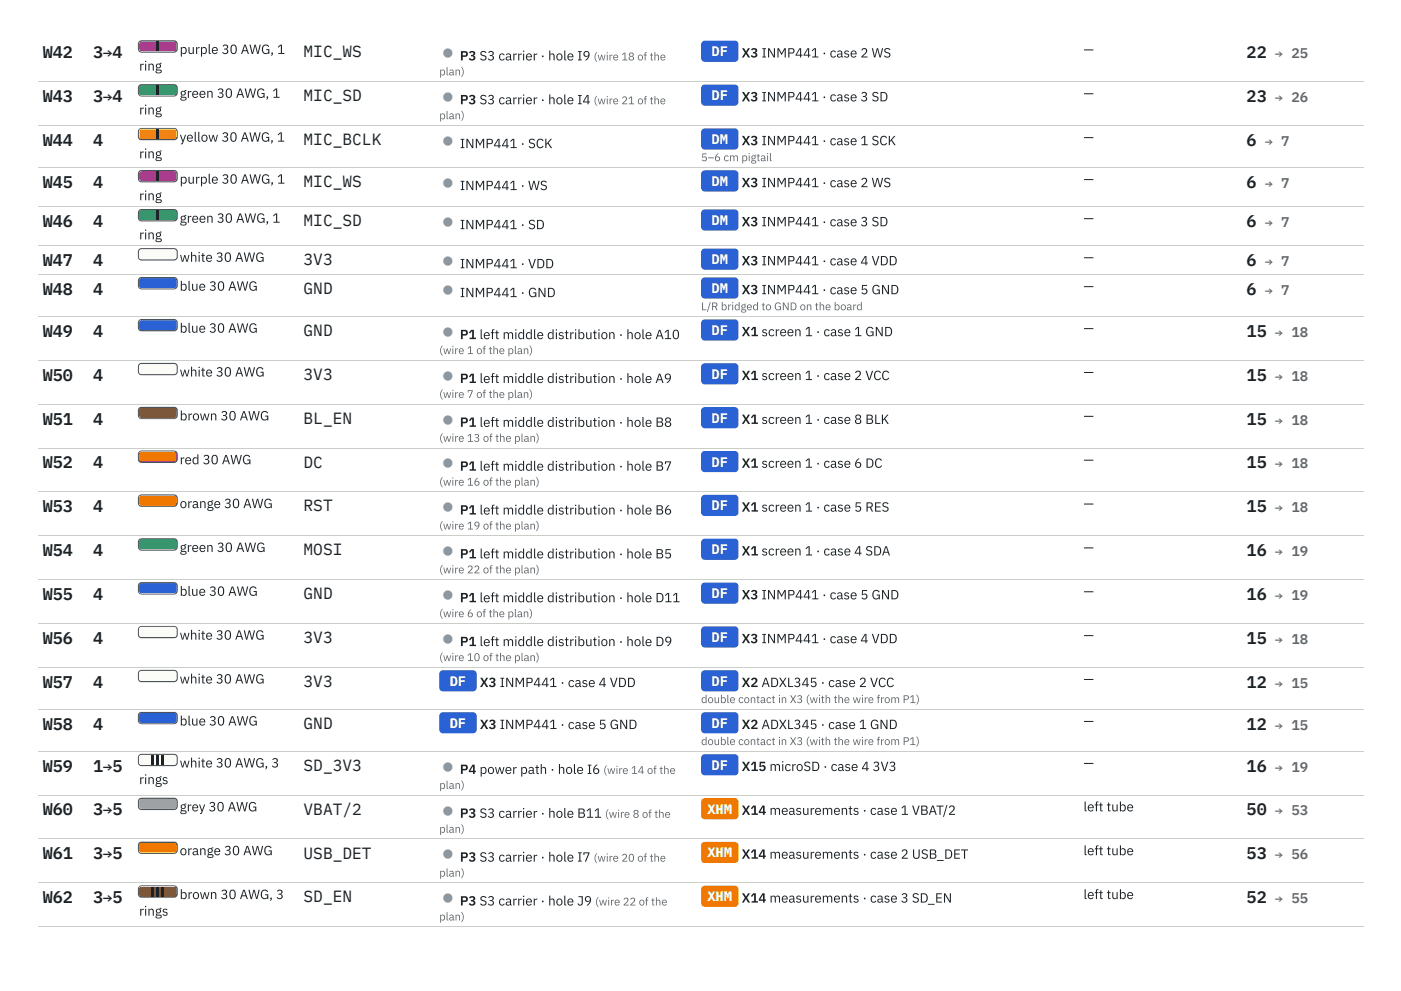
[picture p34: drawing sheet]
<svg xmlns="http://www.w3.org/2000/svg" width="297mm" height="210mm" viewBox="0 0 297 210" stroke-linecap="round" stroke-linejoin="round" font-family="sans-serif">
<defs><g id="words">
<g font-size="4.5" fill="#8e979c">
<text x="93.7" y="12.6">●</text>
<text x="93.7" y="21.9">●</text>
<text x="93.7" y="31.2">●</text>
<text x="93.7" y="40.1">●</text>
<text x="93.7" y="48.4">●</text>
<text x="93.7" y="56.6">●</text>
<text x="93.7" y="62.8">●</text>
<text x="93.7" y="71.7">●</text>
<text x="93.7" y="81">●</text>
<text x="93.7" y="90.3">●</text>
<text x="93.7" y="99.6">●</text>
<text x="93.7" y="108.9">●</text>
<text x="93.7" y="118.2">●</text>
<text x="93.7" y="127.5">●</text>
<text x="93.7" y="136.8">●</text>
<text x="93.7" y="163.9">●</text>
<text x="93.7" y="173.2">●</text>
<text x="93.7" y="182.5">●</text>
<text x="93.7" y="191.8">●</text>
</g>
<g font-size="3.6" fill="#1d2226">
<text x="9.1" y="12.3">W42</text>
<text x="19.8" y="12.3">3→4</text>
<text x="264.3" y="12.3">22</text>
<text x="9.1" y="21.6">W43</text>
<text x="19.8" y="21.6">3→4</text>
<text x="264.3" y="21.6">23</text>
<text x="9.1" y="30.9">W44</text>
<text x="19.8" y="30.9">4</text>
<text x="264.3" y="30.9">6</text>
<text x="9.1" y="39.8">W45</text>
<text x="19.8" y="39.8">4</text>
<text x="264.3" y="39.8">6</text>
<text x="9.1" y="48.1">W46</text>
<text x="19.8" y="48.1">4</text>
<text x="264.3" y="48.1">6</text>
<text x="9.1" y="56.4">W47</text>
<text x="19.8" y="56.4">4</text>
<text x="264.3" y="56.4">6</text>
<text x="9.1" y="62.6">W48</text>
<text x="19.8" y="62.6">4</text>
<text x="264.3" y="62.6">6</text>
<text x="9.1" y="71.5">W49</text>
<text x="19.8" y="71.5">4</text>
<text x="264.3" y="71.5">15</text>
<text x="9.1" y="80.8">W50</text>
<text x="19.8" y="80.8">4</text>
<text x="264.3" y="80.8">15</text>
<text x="9.1" y="90.1">W51</text>
<text x="19.8" y="90.1">4</text>
<text x="264.3" y="90.1">15</text>
<text x="9.1" y="99.4">W52</text>
<text x="19.8" y="99.4">4</text>
<text x="264.3" y="99.4">15</text>
<text x="9.1" y="108.7">W53</text>
<text x="19.8" y="108.7">4</text>
<text x="264.3" y="108.7">15</text>
<text x="9.1" y="118">W54</text>
<text x="19.8" y="118">4</text>
<text x="264.3" y="118">16</text>
<text x="9.1" y="127.3">W55</text>
<text x="19.8" y="127.3">4</text>
<text x="264.3" y="127.3">16</text>
<text x="9.1" y="136.6">W56</text>
<text x="19.8" y="136.6">4</text>
<text x="264.3" y="136.6">15</text>
<text x="9.1" y="145.9">W57</text>
<text x="19.8" y="145.9">4</text>
<text x="264.3" y="145.9">12</text>
<text x="9.1" y="154.8">W58</text>
<text x="19.8" y="154.8">4</text>
<text x="264.3" y="154.8">12</text>
<text x="9.1" y="163.7">W59</text>
<text x="19.8" y="163.7">1→5</text>
<text x="264.3" y="163.7">16</text>
<text x="9.1" y="173">W60</text>
<text x="19.8" y="173">3→5</text>
<text x="264.3" y="173">50</text>
<text x="9.1" y="182.3">W61</text>
<text x="19.8" y="182.3">3→5</text>
<text x="264.3" y="182.3">53</text>
<text x="9.1" y="191.6">W62</text>
<text x="19.8" y="191.6">3→5</text>
<text x="264.3" y="191.6">52</text>
</g>
<g font-size="3.4" fill="#1d2226">
<text x="64.4" y="12.2">MIC_WS</text>
<text x="64.4" y="21.5">MIC_SD</text>
<text x="64.4" y="30.8">MIC_BCLK</text>
<text x="64.4" y="39.7">MIC_WS</text>
<text x="64.4" y="48">MIC_SD</text>
<text x="64.4" y="56.3">3V3</text>
<text x="64.4" y="62.4">GND</text>
<text x="64.4" y="71.3">GND</text>
<text x="64.4" y="80.6">3V3</text>
<text x="64.4" y="89.9">BL_EN</text>
<text x="64.4" y="99.2">DC</text>
<text x="64.4" y="108.5">RST</text>
<text x="64.4" y="117.8">MOSI</text>
<text x="64.4" y="127.1">GND</text>
<text x="64.4" y="136.4">3V3</text>
<text x="64.4" y="145.7">3V3</text>
<text x="64.4" y="154.6">GND</text>
<text x="64.4" y="163.5">SD_3V3</text>
<text x="64.4" y="172.8">VBAT/2</text>
<text x="64.4" y="182.1">USB_DET</text>
<text x="64.4" y="191.5">SD_EN</text>
</g>
<g font-size="3" fill="#5e676d">
<text x="270.4" y="12.3">→ 25</text>
<text x="270.4" y="21.6">→ 26</text>
<text x="268.2" y="30.9">→ 7</text>
<text x="268.2" y="39.8">→ 7</text>
<text x="268.2" y="48.1">→ 7</text>
<text x="268.2" y="56.4">→ 7</text>
<text x="268.2" y="62.6">→ 7</text>
<text x="270.4" y="71.5">→ 18</text>
<text x="270.4" y="80.8">→ 18</text>
<text x="270.4" y="90.1">→ 18</text>
<text x="270.4" y="99.4">→ 18</text>
<text x="270.4" y="108.7">→ 18</text>
<text x="270.4" y="118">→ 19</text>
<text x="270.4" y="127.3">→ 19</text>
<text x="270.4" y="136.6">→ 18</text>
<text x="270.4" y="145.9">→ 15</text>
<text x="270.4" y="154.8">→ 15</text>
<text x="270.4" y="163.7">→ 19</text>
<text x="270.4" y="173">→ 53</text>
<text x="270.4" y="182.3">→ 56</text>
<text x="270.4" y="191.6">→ 55</text>
</g>
<g font-size="2.9" fill="#fff">
<text x="150.9" y="11.9">DF</text>
<text x="150.9" y="21.2">DF</text>
<text x="150.9" y="30.5">DM</text>
<text x="150.9" y="39.4">DM</text>
<text x="150.9" y="47.7">DM</text>
<text x="150.9" y="56">DM</text>
<text x="150.9" y="62.2">DM</text>
<text x="150.9" y="71.1">DF</text>
<text x="150.9" y="80.4">DF</text>
<text x="150.9" y="89.7">DF</text>
<text x="150.9" y="99">DF</text>
<text x="150.9" y="108.3">DF</text>
<text x="150.9" y="117.6">DF</text>
<text x="150.9" y="126.9">DF</text>
<text x="150.9" y="136.2">DF</text>
<text x="95.4" y="145.5">DF</text>
<text x="150.9" y="145.5">DF</text>
<text x="95.4" y="154.4">DF</text>
<text x="150.9" y="154.4">DF</text>
<text x="150.9" y="163.3">DF</text>
<text x="150" y="172.6">XHM</text>
<text x="150" y="181.9">XHM</text>
<text x="150" y="191.2">XHM</text>
</g>
<g font-size="2.8" fill="#1d2226">
<text x="38.1" y="11.4">purple 30 AWG, 1</text>
<text x="229.7" y="11.4">—</text>
<text x="29.5" y="15">ring</text>
<text x="97.5" y="12.8">P3 S3 carrier · hole I9</text>
<text x="157.2" y="12.2">X3 INMP441 · case 2 WS</text>
<text x="38.1" y="20.8">green 30 AWG, 1</text>
<text x="97.5" y="22.1">P3 S3 carrier · hole I4</text>
<text x="157.2" y="21.5">X3 INMP441 · case 3 SD</text>
<text x="229.7" y="20.8">—</text>
<text x="29.5" y="24.3">ring</text>
<text x="29.5" y="33.6">ring</text>
<text x="38.1" y="30.1">yellow 30 AWG, 1</text>
<text x="97.5" y="31.4">INMP441 · SCK</text>
<text x="157.2" y="30.8">X3 INMP441 · case 1 SCK</text>
<text x="229.7" y="30.1">—</text>
<text x="38.1" y="39">purple 30 AWG, 1</text>
<text x="97.5" y="40.3">INMP441 · WS</text>
<text x="157.2" y="39.7">X3 INMP441 · case 2 WS</text>
<text x="229.7" y="39">—</text>
<text x="29.5" y="42.5">ring</text>
<text x="38.1" y="47.3">green 30 AWG, 1</text>
<text x="229.7" y="47.3">—</text>
<text x="29.5" y="50.8">ring</text>
<text x="97.5" y="48.6">INMP441 · SD</text>
<text x="157.2" y="48">X3 INMP441 · case 3 SD</text>
<text x="38.1" y="55.5">white 30 AWG</text>
<text x="97.5" y="56.9">INMP441 · VDD</text>
<text x="157.2" y="56.3">X3 INMP441 · case 4 VDD</text>
<text x="229.7" y="55.5">—</text>
<text x="38.1" y="61.7">blue 30 AWG</text>
<text x="97.5" y="63">INMP441 · GND</text>
<text x="157.2" y="62.4">X3 INMP441 · case 5 GND</text>
<text x="229.7" y="61.7">—</text>
<text x="38.1" y="70.6">blue 30 AWG</text>
<text x="97.5" y="71.9">P1 left middle distribution · hole A10</text>
<text x="157.2" y="71.3">X1 screen 1 · case 1 GND</text>
<text x="229.7" y="70.6">—</text>
<text x="38.1" y="79.9">white 30 AWG</text>
<text x="97.5" y="81.3">P1 left middle distribution · hole A9</text>
<text x="157.2" y="80.6">X1 screen 1 · case 2 VCC</text>
<text x="229.7" y="79.9">—</text>
<text x="38.1" y="89.2">brown 30 AWG</text>
<text x="157.2" y="89.9">X1 screen 1 · case 8 BLK</text>
<text x="229.7" y="89.2">—</text>
<text x="97.5" y="90.6">P1 left middle distribution · hole B8</text>
<text x="38.1" y="98.5">red 30 AWG</text>
<text x="97.5" y="99.9">P1 left middle distribution · hole B7</text>
<text x="157.2" y="99.2">X1 screen 1 · case 6 DC</text>
<text x="229.7" y="98.5">—</text>
<text x="38.1" y="107.8">orange 30 AWG</text>
<text x="229.7" y="107.8">—</text>
<text x="97.5" y="109.2">P1 left middle distribution · hole B6</text>
<text x="157.2" y="108.5">X1 screen 1 · case 5 RES</text>
<text x="38.1" y="117.1">green 30 AWG</text>
<text x="97.5" y="118.5">P1 left middle distribution · hole B5</text>
<text x="157.2" y="117.9">X1 screen 1 · case 4 SDA</text>
<text x="229.7" y="117.1">—</text>
<text x="38.1" y="126.4">blue 30 AWG</text>
<text x="97.5" y="127.8">P1 left middle distribution · hole D11</text>
<text x="157.2" y="127.2">X3 INMP441 · case 5 GND</text>
<text x="229.7" y="126.4">—</text>
<text x="38.1" y="135.7">white 30 AWG</text>
<text x="97.5" y="137.1">P1 left middle distribution · hole D9</text>
<text x="157.2" y="136.5">X3 INMP441 · case 4 VDD</text>
<text x="229.7" y="135.7">—</text>
<text x="38.1" y="145">white 30 AWG</text>
<text x="101.7" y="145.8">X3 INMP441 · case 4 VDD</text>
<text x="157.2" y="145.8">X2 ADXL345 · case 2 VCC</text>
<text x="229.7" y="145">—</text>
<text x="38.1" y="153.9">blue 30 AWG</text>
<text x="101.7" y="154.7">X3 INMP441 · case 5 GND</text>
<text x="157.2" y="154.7">X2 ADXL345 · case 1 GND</text>
<text x="229.7" y="153.9">—</text>
<text x="29.5" y="166.4">rings</text>
<text x="38.1" y="162.8">white 30 AWG, 3</text>
<text x="97.5" y="164.2">P4 power path · hole I6</text>
<text x="157.2" y="163.6">X15 microSD · case 4</text>
<text x="185" y="163.6">3V3</text>
<text x="229.7" y="162.8">—</text>
<text x="38.1" y="172.1">grey 30 AWG</text>
<text x="97.5" y="173.5">P3 S3 carrier · hole B11</text>
<text x="157.2" y="172.9">X14 measurements · case 1 VBAT/2</text>
<text x="229.7" y="172.1">left tube</text>
<text x="38.1" y="181.4">orange 30 AWG</text>
<text x="97.5" y="182.8">P3 S3 carrier · hole I7</text>
<text x="157.2" y="182.2">X14 measurements · case 2 USB_DET</text>
<text x="229.7" y="181.4">left tube</text>
<text x="38.1" y="190.7">brown 30 AWG, 3</text>
<text x="157.2" y="191.5">X14 measurements · case 3 SD_EN</text>
<text x="229.7" y="190.7">left tube</text>
<text x="29.5" y="194.3">rings</text>
<text x="97.5" y="192.1">P3 S3 carrier · hole J9</text>
</g>
<g font-size="2.4" fill="#5e676d">
<text x="93.1" y="16">plan)</text>
<text x="125.9" y="12.8">(wire 18 of the</text>
<text x="125.9" y="22.1">(wire 21 of the</text>
<text x="93.1" y="25.3">plan)</text>
<text x="148.6" y="34.2">5–6 cm pigtail</text>
<text x="148.6" y="65.8">L/R bridged to GND on the board</text>
<text x="93.1" y="75.1">(wire 1 of the plan)</text>
<text x="93.1" y="84.4">(wire 7 of the plan)</text>
<text x="93.1" y="93.7">(wire 13 of the plan)</text>
<text x="93.1" y="103">(wire 16 of the plan)</text>
<text x="93.1" y="112.3">(wire 19 of the plan)</text>
<text x="93.1" y="121.6">(wire 22 of the plan)</text>
<text x="93.1" y="131">(wire 6 of the plan)</text>
<text x="93.1" y="140.3">(wire 10 of the plan)</text>
<text x="148.6" y="149.2">double contact in X3 (with the wire from P1)</text>
<text x="148.6" y="158.1">double contact in X3 (with the wire from P1)</text>
<text x="93.1" y="167.4">plan)</text>
<text x="127.9" y="164.2">(wire 14 of the</text>
<text x="128.3" y="173.5">(wire 8 of the</text>
<text x="93.1" y="176.7">plan)</text>
<text x="93.1" y="186">plan)</text>
<text x="125.9" y="182.8">(wire 20 of the</text>
<text x="93.1" y="195.3">plan)</text>
<text x="126.2" y="192.1">(wire 22 of the</text>
</g>
</g></defs>
<g fill="none" stroke="#c9cec9" stroke-width=".21">
<path d="M8 17.3h281M8 26.6h281M8 35.5h281M8 43.8h281M8 52.1h281M8 58.2h281M8 67.1h281M8 76.4h281M8 85.8h281M8 95.1h281M8 104.4h281M8 113.7h281"/>
<path d="M8 123h281M8 132.3h281M8 141.6h281M8 150.5h281M8 159.4h281M8 168.7h281M8 178h281M8 187.3h281M8 196.6h281"/>
</g>
<path d="M29.5 8.8l.5-.3h6.9a.79 .79 0 0 1 .8 .8v1.1a.79 .79 0 0 1-.8 .8h-6.9a.79 .79 0 0 1-.8-.8v-1.1z" fill="#4c555b"/>
<path d="M29.5 8.8h7.9v2.1h-7.9z" fill="#8e44c4"/>
<path d="M33.2 8.8h.5v2.1h-.5z" fill="#1d2226"/>
<path d="M148.6 8.6h8v4.5h-8z" fill="#2a62d6"/>
<path d="M29.5 18.1l.5-.3h6.9a.79 .79 0 0 1 .8 .8v1.1a.79 .79 0 0 1-.8 .8h-6.9a.79 .79 0 0 1-.8-.8v-1.1z" fill="#4c555b"/>
<path d="M29.5 18.1h7.9v2.1h-7.9z" fill="#23964a"/>
<path d="M33.2 18.1h.5v2.1h-.5z" fill="#1d2226"/>
<path d="M148.6 17.9h8v4.5h-8z" fill="#2a62d6"/>
<path d="M29.5 27.4l.5-.3h6.9a.79 .79 0 0 1 .8 .8v1.1a.79 .79 0 0 1-.8 .8h-6.9a.79 .79 0 0 1-.8-.8v-1.1z" fill="#4c555b"/>
<path d="M29.5 27.4h7.9v2.1h-7.9z" fill="#f5c400"/>
<path d="M33.2 27.4h.5v2.1h-.5z" fill="#1d2226"/>
<path d="M148.6 27.2h8v4.5h-8z" fill="#2a62d6"/>
<path d="M29.5 36.3l.5-.2h6.9a.79 .79 0 0 1 .8 .7v1.1a.79 .79 0 0 1-.8 .8h-6.9a.79 .79 0 0 1-.8-.8v-1.1z" fill="#4c555b"/>
<path d="M29.5 36.3h7.9v2.1h-7.9z" fill="#8e44c4"/>
<path d="M33.2 36.3h.5v2.1h-.5z" fill="#1d2226"/>
<path d="M148.6 36.1h8v4.5h-8z" fill="#2a62d6"/>
<path d="M29.5 44.6l.5-.3h6.9a.79 .79 0 0 1 .8 .8v1.1a.79 .79 0 0 1-.8 .8h-6.9a.79 .79 0 0 1-.8-.8v-1.1z" fill="#4c555b"/>
<path d="M29.5 44.6h7.9v2.1h-7.9z" fill="#23964a"/>
<path d="M33.2 44.6h.5v2.1h-.5z" fill="#1d2226"/>
<path d="M148.6 44.4h8v4.5h-8z" fill="#2a62d6"/>
<path d="M29.5 52.9l.5-.3h6.9a.79 .79 0 0 1 .8 .8v1.1a.79 .79 0 0 1-.8 .8h-6.9a.79 .79 0 0 1-.8-.8v-1.1z" fill="#4c555b"/>
<path d="M29.5 52.9h7.9v2.1h-7.9z" fill="#fbfbf7"/>
<path d="M148.6 52.7h8v4.5h-8z" fill="#2a62d6"/>
<path d="M29.5 59l.5-.2h6.9a.79 .79 0 0 1 .8 .8v1a.79 .79 0 0 1-.8 .8h-6.9a.79 .79 0 0 1-.8-.8v-1z" fill="#4c555b"/>
<g fill="#2a62d6">
<path d="M29.5 59h7.9v2.1h-7.9z"/>
<path d="M148.6 58.9h8v4.5h-8z"/>
</g>
<path d="M29.5 67.9l.5-.2h6.9a.79 .79 0 0 1 .8 .8v1a.79 .79 0 0 1-.8 .8h-6.9a.79 .79 0 0 1-.8-.8v-1z" fill="#4c555b"/>
<g fill="#2a62d6">
<path d="M29.5 67.9h7.9v2.2h-7.9z"/>
<path d="M148.6 67.8h8v4.5h-8z"/>
</g>
<path d="M29.5 77.2l.5-.2h6.9a.79 .79 0 0 1 .8 .8v1a.79 .79 0 0 1-.8 .8h-6.9a.79 .79 0 0 1-.8-.8v-1z" fill="#4c555b"/>
<path d="M29.5 77.2h7.9v2.2h-7.9z" fill="#fbfbf7"/>
<path d="M148.6 77.1h8v4.5h-8z" fill="#2a62d6"/>
<path d="M29.5 86.5l.5-.2h6.9a.79 .79 0 0 1 .8 .8v1a.79 .79 0 0 1-.8 .8h-6.9a.79 .79 0 0 1-.8-.8v-1z" fill="#4c555b"/>
<path d="M29.5 86.5h7.9v2.2h-7.9z" fill="#8a5326"/>
<path d="M148.6 86.4h8v4.5h-8z" fill="#2a62d6"/>
<path d="M29.5 95.8l.5-.2h6.9a.79 .79 0 0 1 .8 .8v1a.79 .79 0 0 1-.8 .8h-6.9a.79 .79 0 0 1-.8-.8v-1z" fill="#4c555b"/>
<path d="M29.5 95.8h7.9v2.2h-7.9z" fill="#d7262b"/>
<path d="M148.6 95.7h8v4.5h-8z" fill="#2a62d6"/>
<path d="M29.5 105.1l.5-.2h6.9a.79 .79 0 0 1 .8 .8v1a.79 .79 0 0 1-.8 .8h-6.9a.79 .79 0 0 1-.8-.8v-1z" fill="#4c555b"/>
<path d="M29.5 105.2h7.9v2.1h-7.9z" fill="#f07800"/>
<path d="M148.6 105h8v4.5h-8z" fill="#2a62d6"/>
<path d="M29.5 114.4l.5-.2h6.9a.79 .79 0 0 1 .8 .8v1a.79 .79 0 0 1-.8 .8h-6.9a.79 .79 0 0 1-.8-.8v-1z" fill="#4c555b"/>
<path d="M29.5 114.5h7.9v2.1h-7.9z" fill="#23964a"/>
<path d="M148.6 114.3h8v4.5h-8z" fill="#2a62d6"/>
<path d="M29.5 123.7l.5-.2h6.9a.79 .79 0 0 1 .8 .8v1.1a.79 .79 0 0 1-.8 .7h-6.9a.79 .79 0 0 1-.8-.7v-1.1z" fill="#4c555b"/>
<g fill="#2a62d6">
<path d="M29.5 123.8h7.9v2.1h-7.9z"/>
<path d="M148.6 123.6h8v4.5h-8z"/>
</g>
<path d="M29.5 133l.5-.2h6.9a.79 .79 0 0 1 .8 .8v1.1a.79 .79 0 0 1-.8 .7h-6.9a.79 .79 0 0 1-.8-.7v-1.1z" fill="#4c555b"/>
<path d="M29.5 133.1h7.9v2.1h-7.9z" fill="#fbfbf7"/>
<path d="M148.6 132.9h8v4.5h-8z" fill="#2a62d6"/>
<path d="M29.5 142.3l.5-.2h6.9a.79 .79 0 0 1 .8 .8v1.1a.79 .79 0 0 1-.8 .8h-6.9a.79 .79 0 0 1-.8-.8v-1.1z" fill="#4c555b"/>
<path d="M29.5 142.4h7.9v2.1h-7.9z" fill="#fbfbf7"/>
<g fill="#2a62d6">
<path d="M93.1 142.2h8v4.5h-8z"/>
<path d="M148.6 142.2h8v4.5h-8z"/>
</g>
<path d="M29.5 151.2l.5-.2h6.9a.79 .79 0 0 1 .8 .8v1.1a.79 .79 0 0 1-.8 .8h-6.9a.79 .79 0 0 1-.8-.8v-1.1z" fill="#4c555b"/>
<g fill="#2a62d6">
<path d="M29.5 151.3h7.9v2.1h-7.9z"/>
<path d="M93.1 151.1h8v4.5h-8z"/>
<path d="M148.6 151.1h8v4.5h-8z"/>
</g>
<path d="M29.5 160.2l.5-.3h6.9a.79 .79 0 0 1 .8 .8v1.1a.79 .79 0 0 1-.8 .8h-6.9a.79 .79 0 0 1-.8-.8v-1.1z" fill="#4c555b"/>
<path d="M29.5 160.2h7.9v2.1h-7.9z" fill="#fbfbf7"/>
<g fill="#1d2226">
<path d="M32.1 160.2h.6v2.1h-.6z"/>
<path d="M33.2 160.2h.5v2.1h-.5z"/>
<path d="M34.3 160.2h.5v2.1h-.5z"/>
</g>
<path d="M148.6 160h8v4.5h-8z" fill="#2a62d6"/>
<path d="M29.5 169.5l.5-.3h6.9a.79 .79 0 0 1 .8 .8v1.1a.79 .79 0 0 1-.8 .8h-6.9a.79 .79 0 0 1-.8-.8v-1.1z" fill="#4c555b"/>
<path d="M29.5 169.5h7.9v2.1h-7.9z" fill="#9aa3a8"/>
<path d="M148.6 169.3h8v4.5h-8z" fill="#f07800"/>
<path d="M29.5 178.8l.5-.3h6.9a.79 .79 0 0 1 .8 .8v1.1a.79 .79 0 0 1-.8 .8h-6.9a.79 .79 0 0 1-.8-.8v-1.1z" fill="#4c555b"/>
<g fill="#f07800">
<path d="M29.5 178.8h7.9v2.1h-7.9z"/>
<path d="M148.6 178.6h8v4.5h-8z"/>
</g>
<path d="M29.5 188.1l.5-.3h6.9a.79 .79 0 0 1 .8 .8v1.1a.79 .79 0 0 1-.8 .8h-6.9a.79 .79 0 0 1-.8-.8v-1.1z" fill="#4c555b"/>
<path d="M29.5 188.1h7.9v2.1h-7.9z" fill="#8a5326"/>
<g fill="#1d2226">
<path d="M32.1 188.1h.6v2.1h-.6z"/>
<path d="M33.2 188.1h.5v2.1h-.5z"/>
<path d="M34.3 188.1h.5v2.1h-.5z"/>
</g>
<path d="M148.6 187.9h8v4.5h-8z" fill="#f07800"/>
<use href="#words"/>
</svg>
